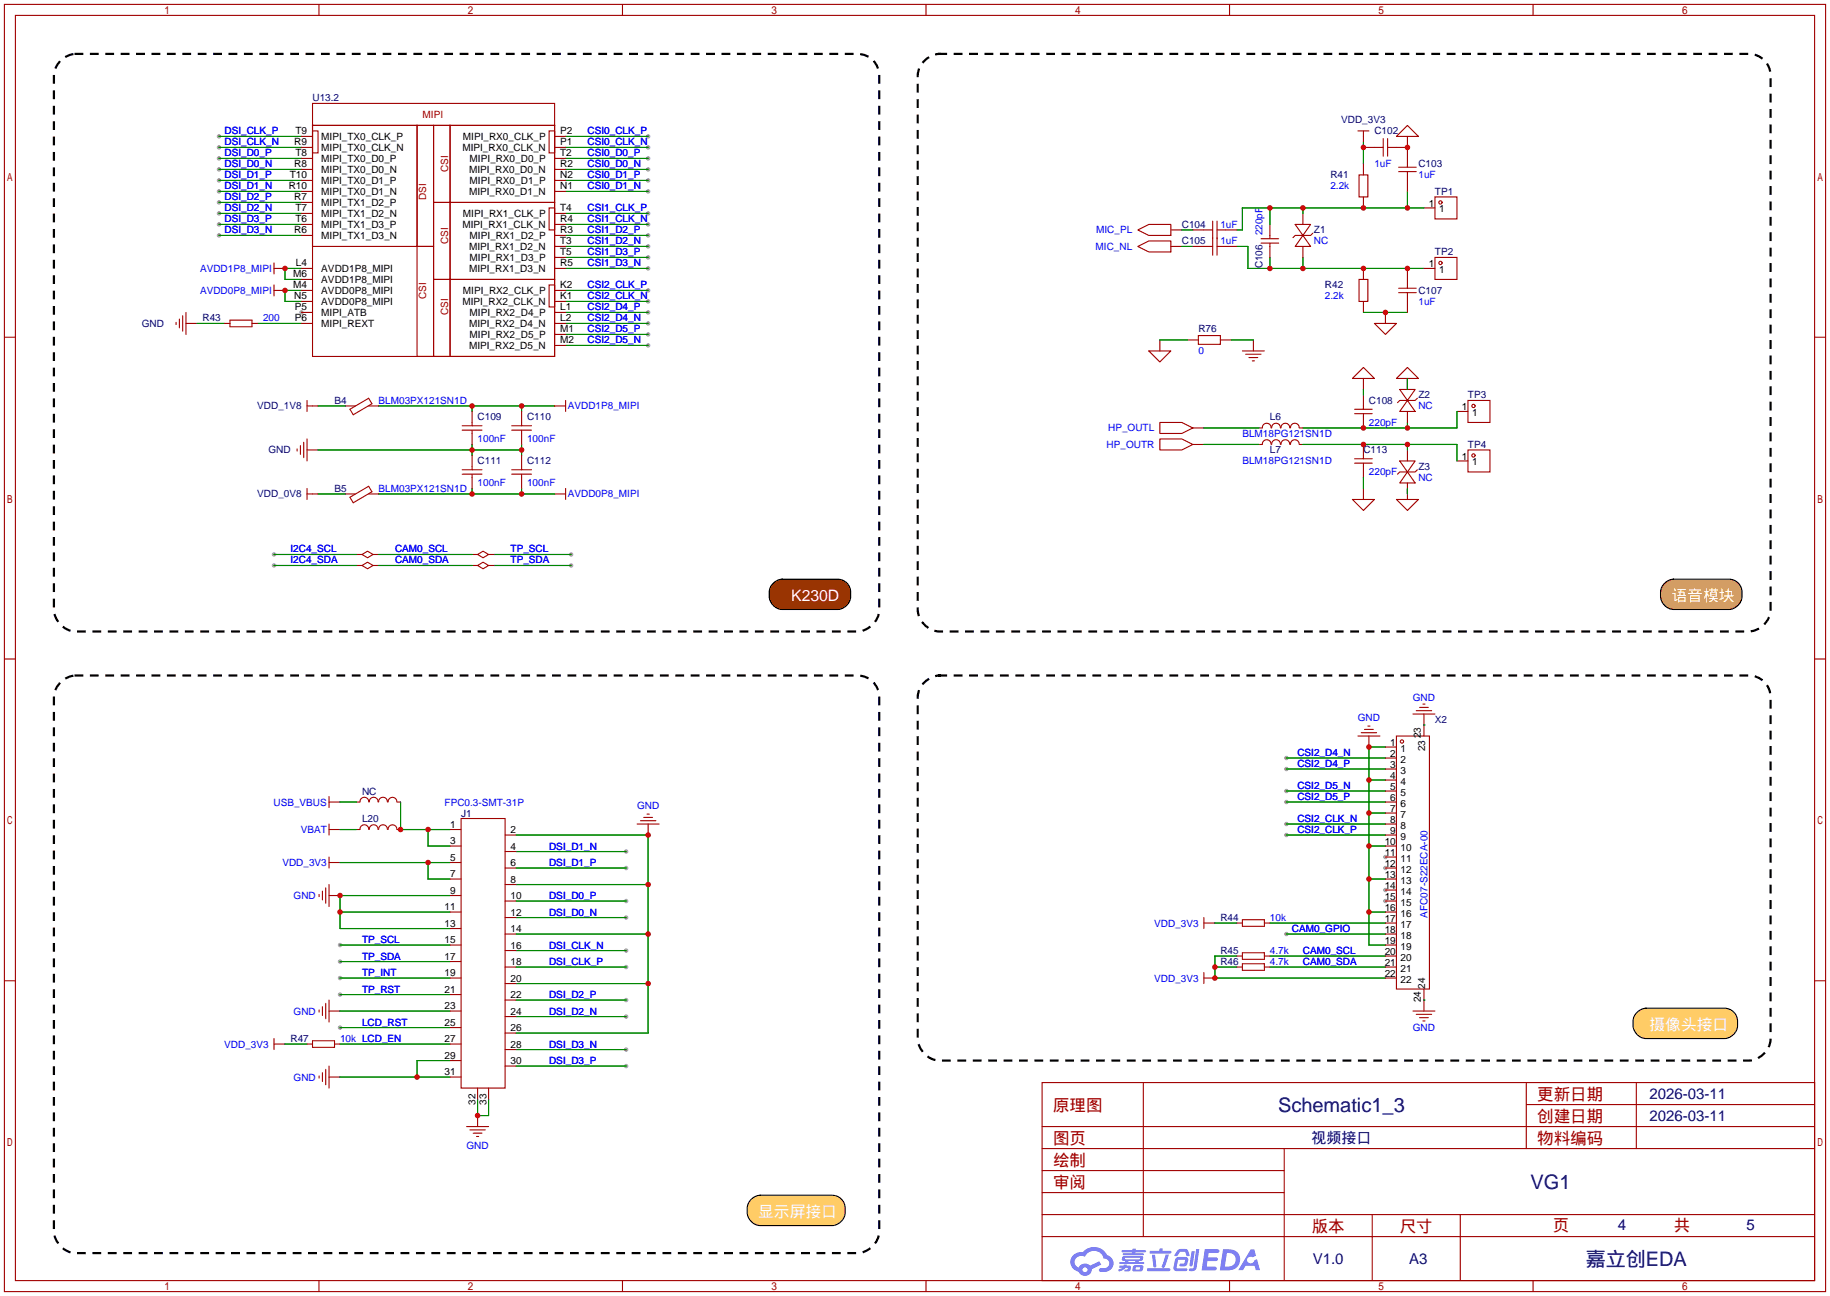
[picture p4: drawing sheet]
<svg xmlns="http://www.w3.org/2000/svg" width="422mm" height="299mm" viewBox="0 0 422 299" stroke-linecap="round" stroke-linejoin="round" font-family="sans-serif">
<defs><g id="words">
<g font-size="4.6" fill="#000080">
<text x="295" y="256.6">Schematic1_3</text>
<text x="353.3" y="274.4">VG1</text>
<text x="366" y="292.2">嘉立创EDA</text>
</g>
<g font-size="3.8" fill="#a00000">
<text x="243.1" y="256.5">原理图</text>
<text x="354.8" y="254">更新日期</text>
<text x="354.8" y="259.1">创建日期</text>
<text x="243.1" y="269.2">绘制</text>
<text x="243.1" y="264.2">图页</text>
<text x="354.8" y="264.2">物料编码</text>
<text x="243.1" y="274.3">审阅</text>
<text x="302.8" y="284.5">版本</text>
<text x="323.1" y="284.5">尺寸</text>
<text x="358.4" y="284.2">页</text>
<text x="386.3" y="284.2">共</text>
</g>
<g font-size="3.6" fill="#fff">
<text x="182.6" y="138.7">K230D</text>
<text x="385.8" y="138.7">语音模块</text>
<text x="380.7" y="237.8">摄像头接口</text>
<text x="175" y="281">显示屏接口</text>
</g>
<g font-size="3.5" fill="#000080">
<text x="380.7" y="253.7">2026-03-11</text>
<text x="302.7" y="263.8">视频接口</text>
<text x="380.7" y="258.8">2026-03-11</text>
<text x="373.4" y="283.9">4</text>
<text x="403.2" y="283.9">5</text>
<text x="303" y="291.8">V1.0</text>
<text x="325.3" y="291.8">A3</text>
</g>
<g font-size="2.3" fill="#000080">
<text x="72.1" y="23.4">U13.2</text>
<text x="309.6" y="28.5">VDD_3V3</text>
<text x="317.2" y="31">C102</text>
<text x="307.1" y="41.2">R41</text>
<text x="327.4" y="38.7">C103</text>
<text x="331.2" y="45">TP1</text>
<text x="272.8" y="52.6">C104</text>
<text x="303.3" y="53.9">Z1</text>
<text x="272.8" y="56.4">C105</text>
<text x="331.2" y="59">TP2</text>
<text x="291.4" y="62" transform="rotate(-90 291.4 62)">C106</text>
<text x="305.8" y="66.6">R42</text>
<text x="327.4" y="67.9">C107</text>
<text x="32.7" y="75.5">GND</text>
<text x="46.7" y="74.2">R43</text>
<text x="276.6" y="76.8">R76</text>
<text x="59.4" y="94.5">VDD_1V8</text>
<text x="77.2" y="93.3">B4</text>
<text x="316" y="93.3">C108</text>
<text x="327.4" y="92">Z2</text>
<text x="338.8" y="92">TP3</text>
<text x="110.2" y="97.1">C109</text>
<text x="121.7" y="97.1">C110</text>
<text x="293.1" y="97.1">L6</text>
<text x="62" y="104.7">GND</text>
<text x="110.2" y="107.2">C111</text>
<text x="121.7" y="107.2">C112</text>
<text x="293.1" y="104.7">L7</text>
<text x="314.7" y="104.7">C113</text>
<text x="338.8" y="103.4">TP4</text>
<text x="77.2" y="113.6">B5</text>
<text x="327.4" y="108.5">Z3</text>
<text x="59.4" y="114.9">VDD_0V8</text>
<text x="331.2" y="166.9">X2</text>
<text x="83.6" y="183.4">NC</text>
<text x="83.6" y="189.8">L20</text>
<text x="106.4" y="188.5">J1</text>
<text x="281.7" y="212.6">R44</text>
<text x="281.7" y="220.3">R45</text>
<text x="281.7" y="222.8">R46</text>
<text x="67.1" y="240.6">R47</text>
</g>
<g font-size="2.3" fill="#a00000">
<text x="97.5" y="27.2">MIPI</text>
<text x="103.4" y="39.8" transform="rotate(-90 103.4 39.8)">CSI</text>
<text x="98.3" y="46.1" transform="rotate(-90 98.3 46.1)">DSI</text>
<text x="103.4" y="56.3" transform="rotate(-90 103.4 56.3)">CSI</text>
<text x="98.3" y="69" transform="rotate(-90 98.3 69)">CSI</text>
<text x="103.4" y="72.8" transform="rotate(-90 103.4 72.8)">CSI</text>
</g>
<g font-size="2.3" fill="#00f">
<text x="51.8" y="31">DSI_CLK_P</text>
<text x="51.8" y="33.6">DSI_CLK_N</text>
<text x="135.6" y="31">CSI0_CLK_P</text>
<text x="135.6" y="33.6">CSI0_CLK_N</text>
<text x="51.8" y="36.1">DSI_D0_P</text>
<text x="51.8" y="38.7">DSI_D0_N</text>
<text x="51.8" y="41.2">DSI_D1_P</text>
<text x="135.6" y="36.1">CSI0_D0_P</text>
<text x="135.6" y="38.7">CSI0_D0_N</text>
<text x="135.6" y="41.2">CSI0_D1_P</text>
<text x="317.2" y="38.7">1uF</text>
<text x="327.4" y="41.2">1uF</text>
<text x="51.8" y="43.7">DSI_D1_N</text>
<text x="51.8" y="46.3">DSI_D2_P</text>
<text x="135.6" y="43.7">CSI0_D1_N</text>
<text x="307.1" y="43.7">2.2k</text>
<text x="51.8" y="48.8">DSI_D2_N</text>
<text x="51.8" y="51.4">DSI_D3_P</text>
<text x="51.8" y="53.9">DSI_D3_N</text>
<text x="135.6" y="48.8">CSI1_CLK_P</text>
<text x="135.6" y="51.4">CSI1_CLK_N</text>
<text x="135.6" y="53.9">CSI1_D2_P</text>
<text x="253" y="53.9">MIC_PL</text>
<text x="281.7" y="52.6">1uF</text>
<text x="135.6" y="56.4">CSI1_D2_N</text>
<text x="135.6" y="59">CSI1_D3_P</text>
<text x="252.9" y="57.7">MIC_NL</text>
<text x="281.7" y="56.4">1uF</text>
<text x="291.4" y="54.4" transform="rotate(-90 291.4 54.4)">220pF</text>
<text x="303.3" y="56.4">NC</text>
<text x="46.2" y="62.8">AVDD1P8_MIPI</text>
<text x="135.6" y="61.5">CSI1_D3_N</text>
<text x="46.2" y="67.9">AVDD0P8_MIPI</text>
<text x="135.6" y="66.6">CSI2_CLK_P</text>
<text x="135.6" y="69.1">CSI2_CLK_N</text>
<text x="135.6" y="71.7">CSI2_D4_P</text>
<text x="305.8" y="69.1">2.2k</text>
<text x="327.4" y="70.4">1uF</text>
<text x="60.7" y="74.2">200</text>
<text x="135.6" y="74.2">CSI2_D4_N</text>
<text x="135.6" y="76.8">CSI2_D5_P</text>
<text x="135.6" y="79.3">CSI2_D5_N</text>
<text x="276.6" y="81.8">0</text>
<text x="87.4" y="93.3">BLM03PX121SN1D</text>
<text x="131.1" y="94.5">AVDD1P8_MIPI</text>
<text x="327.4" y="94.5">NC</text>
<text x="255.8" y="99.6">HP_OUTL</text>
<text x="286.8" y="100.9">BLM18PG121SN1D</text>
<text x="316" y="98.3">220pF</text>
<text x="110.2" y="102.2">100nF</text>
<text x="121.7" y="102.2">100nF</text>
<text x="255.4" y="103.4">HP_OUTR</text>
<text x="286.8" y="107.2">BLM18PG121SN1D</text>
<text x="87.4" y="113.6">BLM03PX121SN1D</text>
<text x="110.2" y="112.3">100nF</text>
<text x="121.7" y="112.3">100nF</text>
<text x="316" y="109.8">220pF</text>
<text x="327.4" y="111">NC</text>
<text x="131.1" y="114.9">AVDD0P8_MIPI</text>
<text x="67.1" y="130.1">I2C4_SDA</text>
<text x="67.1" y="127.6">I2C4_SCL</text>
<text x="91.2" y="130.1">CAM0_SDA</text>
<text x="91.2" y="127.6">CAM0_SCL</text>
<text x="117.9" y="127.6">TP_SCL</text>
<text x="117.9" y="130.1">TP_SDA</text>
<text x="326.1" y="161.8">GND</text>
<text x="313.4" y="166.4">GND</text>
<text x="299.5" y="174.5">CSI2_D4_N</text>
<text x="299.5" y="177.1">CSI2_D4_P</text>
<text x="63.1" y="186">USB_VBUS</text>
<text x="102.6" y="186">FPC0.3-SMT-31P</text>
<text x="299.5" y="182.2">CSI2_D5_N</text>
<text x="299.5" y="184.7">CSI2_D5_P</text>
<text x="147" y="186.7">GND</text>
<text x="299.5" y="189.8">CSI2_CLK_N</text>
<text x="69.4" y="192.3">VBAT</text>
<text x="126.7" y="196.1">DSI_D1_N</text>
<text x="299.5" y="192.3">CSI2_CLK_P</text>
<text x="65.2" y="199.9">VDD_3V3</text>
<text x="126.7" y="199.9">DSI_D1_P</text>
<text x="67.8" y="207.6">GND</text>
<text x="126.7" y="207.6">DSI_D0_P</text>
<text x="126.7" y="211.4">DSI_D0_N</text>
<text x="266.4" y="213.9">VDD_3V3</text>
<text x="293.1" y="212.6">10k</text>
<text x="298.2" y="215.2">CAM0_GPIO</text>
<text x="329.5" y="211.8" transform="rotate(-90 329.5 211.8)">AFC07-S22ECA-00</text>
<text x="83.6" y="221.5">TP_SDA</text>
<text x="83.6" y="217.7">TP_SCL</text>
<text x="126.7" y="219">DSI_CLK_N</text>
<text x="293.1" y="220.3">4.7k</text>
<text x="300.7" y="220.3">CAM0_SCL</text>
<text x="83.6" y="225.3">TP_INT</text>
<text x="126.7" y="222.8">DSI_CLK_P</text>
<text x="266.4" y="226.6">VDD_3V3</text>
<text x="293.1" y="222.8">4.7k</text>
<text x="300.7" y="222.8">CAM0_SDA</text>
<text x="83.6" y="229.2">TP_RST</text>
<text x="126.7" y="230.4">DSI_D2_P</text>
<text x="67.8" y="234.2">GND</text>
<text x="83.6" y="236.8">LCD_RST</text>
<text x="126.7" y="234.2">DSI_D2_N</text>
<text x="326.1" y="238">GND</text>
<text x="51.8" y="241.9">VDD_3V3</text>
<text x="78.5" y="240.6">10k LCD_EN</text>
<text x="126.7" y="245.7">DSI_D3_P</text>
<text x="126.7" y="241.9">DSI_D3_N</text>
<text x="67.8" y="249.5">GND</text>
<text x="107.7" y="265.2">GND</text>
</g>
<g font-size="2.3">
<text x="67.9" y="33.6">R9</text>
<text x="68.2" y="31">T9</text>
<text x="74.2" y="34.8">MIPI_TX0_CLK_N</text>
<text x="74.2" y="32.3">MIPI_TX0_CLK_P</text>
<text x="106.7" y="34.8">MIPI_RX0_CLK_N</text>
<text x="106.9" y="32.3">MIPI_RX0_CLK_P</text>
<text x="129.3" y="33.6">P1</text>
<text x="129.3" y="31">P2</text>
<text x="66.9" y="41.2">T10</text>
<text x="67.9" y="38.7">R8</text>
<text x="68.2" y="36.1">T8</text>
<text x="74.2" y="39.9">MIPI_TX0_D0_N</text>
<text x="74.2" y="37.4">MIPI_TX0_D0_P</text>
<text x="108.3" y="39.9">MIPI_RX0_D0_N</text>
<text x="108.4" y="37.4">MIPI_RX0_D0_P</text>
<text x="129.3" y="41.2">N2</text>
<text x="129.3" y="38.7">R2</text>
<text x="129.3" y="36.1">T2</text>
<text x="66.6" y="43.7">R10</text>
<text x="67.9" y="46.3">R7</text>
<text x="74.2" y="47.5">MIPI_TX1_D2_P</text>
<text x="74.2" y="45">MIPI_TX0_D1_N</text>
<text x="74.2" y="42.5">MIPI_TX0_D1_P</text>
<text x="108.3" y="45">MIPI_RX0_D1_N</text>
<text x="108.4" y="42.5">MIPI_RX0_D1_P</text>
<text x="129.3" y="43.7">N1</text>
<text x="329.8" y="47.8">1</text>
<text x="67.9" y="53.9">R6</text>
<text x="68.2" y="51.4">T6</text>
<text x="68.2" y="48.8">T7</text>
<text x="74.2" y="52.6">MIPI_TX1_D3_P</text>
<text x="74.2" y="50.1">MIPI_TX1_D2_N</text>
<text x="106.7" y="52.6">MIPI_RX1_CLK_N</text>
<text x="106.9" y="50.1">MIPI_RX1_CLK_P</text>
<text x="129.3" y="53.9">R3</text>
<text x="129.3" y="51.4">R4</text>
<text x="129.3" y="48.8">T4</text>
<text x="332.2" y="49">1</text>
<text x="74.2" y="55.2">MIPI_TX1_D3_N</text>
<text x="108.3" y="57.7">MIPI_RX1_D2_N</text>
<text x="108.4" y="55.2">MIPI_RX1_D2_P</text>
<text x="129.3" y="56.4">T3</text>
<text x="129.3" y="59">T5</text>
<text x="67.7" y="64.1">M6</text>
<text x="68.3" y="61.5">L4</text>
<text x="74.2" y="62.8">AVDD1P8_MIPI</text>
<text x="74.2" y="65.3">AVDD1P8_MIPI</text>
<text x="108.3" y="62.8">MIPI_RX1_D3_N</text>
<text x="108.4" y="60.2">MIPI_RX1_D3_P</text>
<text x="129.3" y="61.5">R5</text>
<text x="329.8" y="61.7">1</text>
<text x="332.2" y="63">1</text>
<text x="67.7" y="66.6">M4</text>
<text x="67.9" y="69.1">N5</text>
<text x="68" y="71.7">P5</text>
<text x="74.2" y="67.9">AVDD0P8_MIPI</text>
<text x="74.2" y="70.4">AVDD0P8_MIPI</text>
<text x="106.7" y="70.4">MIPI_RX2_CLK_N</text>
<text x="106.9" y="67.9">MIPI_RX2_CLK_P</text>
<text x="129.3" y="69.1">K1</text>
<text x="129.3" y="66.6">K2</text>
<text x="129.3" y="71.7">L1</text>
<text x="68" y="74.2">P6</text>
<text x="74.2" y="72.9">MIPI_ATB</text>
<text x="74.2" y="75.5">MIPI_REXT</text>
<text x="108.3" y="75.5">MIPI_RX2_D4_N</text>
<text x="108.4" y="72.9">MIPI_RX2_D4_P</text>
<text x="129.3" y="74.2">L2</text>
<text x="129.3" y="76.8">M1</text>
<text x="108.3" y="80.6">MIPI_RX2_D5_N</text>
<text x="108.4" y="78">MIPI_RX2_D5_P</text>
<text x="129.3" y="79.3">M2</text>
<text x="337.4" y="94.8">1</text>
<text x="339.8" y="96">1</text>
<text x="337.4" y="106.2">1</text>
<text x="339.8" y="107.5">1</text>
<text x="320.9" y="172.2">1</text>
<text x="323.3" y="173.5">1</text>
<text x="328" y="170.4" transform="rotate(-90 328 170.4)">23</text>
<text x="329" y="173.5" transform="rotate(-90 329 173.5)">23</text>
<text x="320.9" y="174.8">2</text>
<text x="320.9" y="177.3">3</text>
<text x="320.9" y="179.9">4</text>
<text x="323.3" y="176">2</text>
<text x="323.3" y="178.6">3</text>
<text x="320.9" y="182.4">5</text>
<text x="320.9" y="184.9">6</text>
<text x="323.3" y="181.1">4</text>
<text x="323.3" y="183.7">5</text>
<text x="103.9" y="191.1">1</text>
<text x="320.9" y="187.5">7</text>
<text x="320.9" y="190">8</text>
<text x="323.3" y="186.2">6</text>
<text x="323.3" y="188.7">7</text>
<text x="323.3" y="191.3">8</text>
<text x="103.9" y="194.9">3</text>
<text x="117.9" y="192.3">2</text>
<text x="117.9" y="196.1">4</text>
<text x="319.6" y="195.1">10</text>
<text x="319.6" y="197.6">11</text>
<text x="320.9" y="192.6">9</text>
<text x="323.3" y="193.8">9</text>
<text x="323.3" y="196.4">10</text>
<text x="103.9" y="198.7">5</text>
<text x="103.9" y="202.5">7</text>
<text x="117.9" y="199.9">6</text>
<text x="117.9" y="203.8">8</text>
<text x="319.6" y="200.2">12</text>
<text x="319.6" y="202.7">13</text>
<text x="323.3" y="198.9">11</text>
<text x="323.3" y="201.4">12</text>
<text x="323.3" y="204">13</text>
<text x="103.9" y="206.3">9</text>
<text x="117.9" y="207.6">10</text>
<text x="319.6" y="205.3">14</text>
<text x="319.6" y="207.8">15</text>
<text x="323.3" y="206.5">14</text>
<text x="323.3" y="209.1">15</text>
<text x="102.6" y="210.1">11</text>
<text x="102.6" y="213.9">13</text>
<text x="117.9" y="211.4">12</text>
<text x="117.9" y="215.2">14</text>
<text x="319.6" y="210.3">16</text>
<text x="319.6" y="212.9">17</text>
<text x="319.6" y="215.4">18</text>
<text x="323.3" y="211.6">16</text>
<text x="323.3" y="214.1">17</text>
<text x="102.6" y="217.7">15</text>
<text x="102.6" y="221.5">17</text>
<text x="117.9" y="219">16</text>
<text x="319.6" y="218">19</text>
<text x="319.6" y="220.5">20</text>
<text x="323.3" y="216.7">18</text>
<text x="323.3" y="219.2">19</text>
<text x="323.3" y="221.8">20</text>
<text x="102.6" y="225.3">19</text>
<text x="117.9" y="222.8">18</text>
<text x="117.9" y="226.6">20</text>
<text x="319.6" y="223">21</text>
<text x="319.6" y="225.6">22</text>
<text x="323.3" y="224.3">21</text>
<text x="323.3" y="226.8">22</text>
<text x="102.6" y="229.2">21</text>
<text x="102.6" y="233">23</text>
<text x="117.9" y="230.4">22</text>
<text x="328" y="231.4" transform="rotate(-90 328 231.4)">24</text>
<text x="329" y="228.3" transform="rotate(-90 329 228.3)">24</text>
<text x="102.6" y="236.8">25</text>
<text x="117.9" y="234.2">24</text>
<text x="117.9" y="238">26</text>
<text x="102.6" y="240.6">27</text>
<text x="102.6" y="244.4">29</text>
<text x="117.9" y="241.9">28</text>
<text x="117.9" y="245.7">30</text>
<text x="102.6" y="248.2">31</text>
<text x="109.8" y="255" transform="rotate(-90 109.8 255)">32</text>
<text x="112.3" y="255" transform="rotate(-90 112.3 255)">33</text>
</g>
</g></defs>
<g fill="#999">
<circle cx="319.8" cy="197.9" r=".51"/>
<circle cx="319.8" cy="200.4" r=".51"/>
<circle cx="319.8" cy="205.5" r=".51"/>
<circle cx="319.8" cy="208" r=".51"/>
<circle cx="69.6" cy="72.1" r=".51"/>
<circle cx="144.5" cy="211.8" r=".51"/>
<circle cx="144.5" cy="208" r=".51"/>
<circle cx="144.5" cy="200.4" r=".51"/>
<circle cx="144.5" cy="196.6" r=".51"/>
<circle cx="78.5" cy="237.2" r=".51"/>
<circle cx="78.5" cy="229.6" r=".51"/>
<circle cx="78.5" cy="225.8" r=".51"/>
<circle cx="78.5" cy="222" r=".51"/>
<circle cx="78.5" cy="218.2" r=".51"/>
<circle cx="144.5" cy="223.3" r=".51"/>
<circle cx="144.5" cy="219.5" r=".51"/>
<circle cx="144.5" cy="246.1" r=".51"/>
<circle cx="144.5" cy="242.3" r=".51"/>
<circle cx="144.5" cy="234.7" r=".51"/>
<circle cx="144.5" cy="230.9" r=".51"/>
<circle cx="131.8" cy="128" r=".51"/>
<circle cx="131.8" cy="130.6" r=".51"/>
<circle cx="296.9" cy="175" r=".51"/>
<circle cx="296.9" cy="177.5" r=".51"/>
<circle cx="296.9" cy="182.6" r=".51"/>
<circle cx="296.9" cy="185.2" r=".51"/>
<circle cx="296.9" cy="190.2" r=".51"/>
<circle cx="296.9" cy="192.8" r=".51"/>
<circle cx="296.9" cy="215.6" r=".51"/>
<circle cx="149.6" cy="31.5" r=".51"/>
<circle cx="149.6" cy="34" r=".51"/>
<circle cx="149.6" cy="36.6" r=".51"/>
<circle cx="149.6" cy="39.1" r=".51"/>
<circle cx="149.6" cy="41.7" r=".51"/>
<circle cx="149.6" cy="44.2" r=".51"/>
<circle cx="50.5" cy="31.5" r=".51"/>
<circle cx="50.5" cy="34" r=".51"/>
<circle cx="50.5" cy="36.6" r=".51"/>
<circle cx="50.5" cy="39.1" r=".51"/>
<circle cx="50.5" cy="41.7" r=".51"/>
<circle cx="50.5" cy="44.2" r=".51"/>
<circle cx="50.5" cy="46.7" r=".51"/>
<circle cx="50.5" cy="49.3" r=".51"/>
<circle cx="50.5" cy="51.8" r=".51"/>
<circle cx="50.5" cy="54.4" r=".51"/>
<circle cx="149.6" cy="49.3" r=".51"/>
<circle cx="149.6" cy="51.8" r=".51"/>
<circle cx="149.6" cy="54.4" r=".51"/>
<circle cx="149.6" cy="56.9" r=".51"/>
<circle cx="149.6" cy="59.4" r=".51"/>
<circle cx="149.6" cy="62" r=".51"/>
<circle cx="149.6" cy="67.1" r=".51"/>
<circle cx="149.6" cy="69.6" r=".51"/>
<circle cx="149.6" cy="72.1" r=".51"/>
<circle cx="149.6" cy="74.7" r=".51"/>
<circle cx="149.6" cy="77.2" r=".51"/>
<circle cx="149.6" cy="79.8" r=".51"/>
<circle cx="63.2" cy="130.6" r=".51"/>
<circle cx="63.2" cy="128" r=".51"/>
</g>
<g fill="none" stroke="#a10000" stroke-width=".25">
<path d="M1 1h420.4v297.2h-420.4zM3.6 3.6h415.2v292.1h-415.2zM73.6 1v2.6M143.7 1v2.6M213.7 1v2.6M283.8 1v2.6M353.9 1v2.6M1 77.9h2.6M418.8 77.9h2.6M1 152.1h2.6M418.8 152.1h2.6M1 226.4h2.6"/>
<path d="M418.8 226.4h2.6M240.5 249.9h178.3v45.8h-178.3zM263.9 249.9v35.6M352.3 249.9v15.3M352.3 255h66.5M377.7 249.9v15.3M240.5 270.3h55.9M240.5 265.2h178.3M240.5 275.3h55.9M240.5 260.1h178.3M296.4 265.2v30.5M73.6 295.7v2.5"/>
<path d="M143.7 295.7v2.5M213.7 295.7v2.5M240.5 285.5h178.3M240.5 280.4h178.3M283.8 295.7v2.5M316.7 280.4v15.3M337.1 280.4v15.3M353.9 295.7v2.5"/>
</g>
<g fill="#5487ff">
<path d="M278.1 288.4h2.7a.48 .48 0 0 1 .7 .4 .48 .48 0 0 1-.7 .5h-1.8l-.2 1h1.9a.43 .43 0 0 1 .4 .5 .43 .43 0 0 1-.5 .4h-1.9l-.2 1.2h1.7a.45 .45 0 0 1 .6 .2 .45 .45 0 0 1-.2 .6l-3.2 .1z"/>
<path d="M288.7 288.5h.8l.4 1.4-.7 .4a.84 .84 0 0 0-1.2 .2 .84 .84 0 0 0 .3 1.2 .84 .84 0 0 0 1.1-.4l.1-.3 .6-.3 .7 2.5h-.9l-.3-1h-2.1l-.6 1h-1.1z"/>
<path d="M275.1 288.9h.7l-.5 3.2a.36 .36 0 0 1-.4 .3 .36 .36 0 0 1-.3-.4z"/>
<path d="M276.1 288.4h.7l-.6 4.3a1.13 1.13 0 0 1-1.8 .6l.2-.4 .7-.1 .2-.2z"/>
<path d="M271.8 288.7l.6-.3 1-.1a.77 .77 0 0 1 .9 .6l.3 .9-.2 .2h-.5l-.3-.9-.2-.1h-1l-.7 1h-.6z"/>
<path d="M271.4 290.5l.5-.3h1.7a.81 .81 0 0 1 .7 .5 .81 .81 0 0 1-.2 .9 .81 .81 0 0 1-.9 .8h-.7a.32 .32 0 0 1-.3-.4 .32 .32 0 0 1 .4-.3h.7l.3-.9-1.7 .1-.3 1.9h2.2a.32 .32 0 0 1 .3 .4 .32 .32 0 0 1-.4 .3h-2.3l-.4-.4-.1-.5z"/>
<path d="M264.8 292.8h5a.33 .33 0 0 1 .4 .4 .33 .33 0 0 1-.4 .3h-4.9l-.1-.2z"/>
<path d="M269.1 289.6h.7l-.6 2.1a.98 .98 0 0 1-.8 1l-.3-.3z"/>
<path d="M265.9 289.7h.7l.3 2.6a.34 .34 0 0 1-.3 .3 .34 .34 0 0 1-.4-.2z"/>
<path d="M265.4 288.8h2.2l.2-.6h.6l-.1 .6h1.8a.32 .32 0 0 1 .3 .3 .32 .32 0 0 1-.4 .3h-4.5l-.1-.1z"/>
<path d="M258.4 292.2h.9l.1-.2h.7l-.1 .2h.9l.1 .2-.1 .9-1.3 .2v-.4h.6l.1-.4a.68 .68 0 0 0-.9 .4l-1.1 .5-.2-.5 1-.4h-.8z"/>
<path d="M259 288.6h2.4l.1-.3h.7l-.1 .3h2.2l.3 .3-.3 .2h-2.2l-.1 .3h1.8l.2 .2-.2 .2h-4.5l-.1-.4h2l.1-.3h-2.3l-.1-.1z"/>
<path d="M282.3 288.4l-.7 4.9h1.6a2.5 2.5 0 0 0 3.1-2.5 2.5 2.5 0 0 0-3.1-2.4zM283.2 289.3a1.65 1.65 0 0 1 2 1.7 1.65 1.65 0 0 1-2.2 1.4h-.3z"/>
<path d="M259.1 290.2l-.1 .7 .6 .2 .1 .3h-1.3l.1 .4h5.4l.2-.2-.2-.2h-1.2l.2-.3a.7 .7 0 0 0 .8-.2 .7 .7 0 0 0 0-.9h-4.1zM259.7 290.4l3.5 .1-.2 .3h-3.2zM260.4 291.1h1.7l-.2 .3h-1.4z"/>
<path d="M261.6 292.3a1.05 1.05 0 0 0-.1 1.2 2.91 2.91 0 0 0 2.2-.2 .98 .98 0 0 0 0-1.1l-1.6-.1zM262.2 292.6h.8l.1 .3-.2 .2h-.8z"/>
<path d="M247.8 289.7a2.23 2.23 0 0 0-.6 2.3 2.23 2.23 0 0 0 1.8 1.6 1.58 1.58 0 0 0 1.7 1 1.58 1.58 0 0 0 1.3-1.6l2.2-1-.5-.8-2.1 1a1.65 1.65 0 0 0-2.6 .5 1.47 1.47 0 0 1-.8-2.1 1.47 1.47 0 0 1 2.2-.4 2.3 2.3 0 0 1 2.3-1.4 2.3 2.3 0 0 1 2.1 1.8 1.12 1.12 0 0 1 1.3 1 1.12 1.12 0 0 1-1.2 1.2h-.7a.45 .45 0 0 0-.5 .3 .45 .45 0 0 0 .4 .6 2.21 2.21 0 0 0 2.2-.6 2.21 2.21 0 0 0 .5-2.3 2.13 2.13 0 0 0-1.3-1 3.3 3.3 0 0 0-5.5-.7l-1.2 .1zM249.9 293.2a.57 .57 0 0 1 1.1 0 .57 .57 0 0 1-1.1 0z"/>
</g>
<g fill="none" stroke="#a10000" stroke-width=".25">
<path d="M69.6 34h2.5M69.6 39.1h2.5M69.6 36.6h2.5M69.6 31.5h2.5M72.1 29h55.9v53.3h-55.9zM72.1 23.9h55.9v5.1h-55.9zM72.1 29h24.2v27.9h-24.2zM72.1 30.2h1.3v5.1h-1.3zM96.3 29h3.8v27.9h-3.8zM100.1 29h3.8v17.7h-3.8zM103.9 29h24.1v17.7h-24.1zM126.7 30.2h1.3v5.1h-1.3z"/>
<path d="M128 34h2.6M128 39.1h2.6M128 36.6h2.6M128 31.5h2.6M313.4 30.2h2.6M314.7 30.2v2.6M314.7 37.8v2.6M314.7 34h4.6M319.3 32v4.1M320.3 34h4.6M320.3 32v4.1M322.3 31.5l2.6-2.5 2.5 2.5z"/>
<path d="M322.8 39.6h4.1M322.8 38.6h4.1M324.9 31.5v7.1M324.9 39.6v4.6M69.6 54.4h2.5M69.6 46.7h2.5M69.6 44.2h2.5M69.6 51.8h2.5M69.6 49.3h2.5M69.6 41.7h2.5M96.3 56.9h3.8v25.4h-3.8zM100.1 46.7h3.8v17.8h-3.8z"/>
<path d="M103.9 46.7h24.1v17.8h-24.1zM126.7 48h1.3v5.1h-1.3zM128 56.9h2.6M128 54.4h2.6M128 44.2h2.6M128 51.8h2.6M128 49.3h2.6M128 41.7h2.6M128 59.4h2.6M262.6 53.1l2.6-1.3h5.1v2.6h-5.1zM262.6 56.9l2.6-1.3h5.1v2.6h-5.1zM270.3 53.1h2.5"/>
<path d="M270.3 56.9h2.5M275.3 53.1h4.6M275.3 56.9h4.6M279.9 51.1v7.8M280.9 53.1h4.6M280.9 56.9h4.6M280.9 51.1v7.8M291.1 56.1h4M291.1 55.1h4M293.1 51.8v3.3M293.1 56.1v3.3M299 51.8h3.5l-1.8 2.6z"/>
<path d="M300.7 54.4l1.8 2.5h-3.5zM300.7 49.3v2.5M300.7 56.9v2.5M303 53.8l-.5 .6h-3.5l-.6 .5M313.7 40.4h2v5.1h-2zM314.7 45.5v2.5M328.7 48h2.5M331.2 45.5h5.1v5h-5.1zM331.2 59.4h5.1v5.1h-5.1zM40.6 74.4v.5M41.4 73.7v2M42.2 72.9v3.6"/>
<path d="M42.9 74.7h2.6M42.9 72.1v5.1M63.2 62h2.6M63.2 60.7v2.5M63.2 65.8v2.5M63.2 67.1h2.6M65.8 62h.1M65.8 67.1h.1M69.6 62h2.5M69.6 67.1h2.5M69.6 74.7h2.5M69.6 72.1h2.5"/>
<path d="M69.6 64.5h2.5M69.6 69.6h2.5M100.1 64.5h3.8v17.8h-3.8zM103.9 64.5h24.1v17.8h-24.1zM126.7 65.8h1.3v5.1h-1.3zM128 62h2.6M128 67.1h2.6M128 74.7h2.6M128 72.1h2.6M128 69.6h2.6M128 77.2h2.6M128 79.8h2.6"/>
<path d="M313.7 64.5h2v5.1h-2zM314.7 62v2.5M314.7 69.6v2.5M317.2 74.7h5.1l-2.5 2.5zM319.8 72.1v2.6M322.8 67.6h4.1M322.8 66.5h4.1M324.9 62v4.5M324.9 67.6v4.5M328.7 62h2.5M70.9 93.7h2.5M70.9 92.5v2.5"/>
<path d="M128 93.7h2.6M128 93.7h.1M130.6 92.5v2.5M267.7 97.5h5.1l2.5 1.3-2.5 1.3h-5.1zM275.3 98.8h2.6M293.4 98.8a1.01 1.01 0 0 0-1-1.1 1.01 1.01 0 0 0-1 1.1h-.8M293.5 98.8a1.01 1.01 0 0 1 1-1.1 1.01 1.01 0 0 1 1 1.1M295.7 98.8a1.01 1.01 0 0 1 1-1.1 1.01 1.01 0 0 1 1 1.1M297.9 98.8a1.01 1.01 0 0 1 1-1.1 1.01 1.01 0 0 1 1 1.1M300 98.8h.7M312.7 95.5h4M312.7 94.5h4"/>
<path d="M314.7 84.8l2.5 2.6h-5zM314.7 87.4v2.5M314.7 91.2v3.3M314.7 95.5v3.3M323.1 89.9h3.5l-1.7 2.6zM324.9 92.5l1.7 2.5h-3.5zM324.9 84.8l2.5 2.6h-5.1zM324.9 87.4v2.5M324.9 95v2.5M327.2 91.9l-.6 .6h-3.5l-.5 .5M336.3 95h2.5M338.8 92.5h5.1v5h-5.1z"/>
<path d="M68.6 103.6v.5M69.3 102.9v2M70.1 102.1v3.6M70.9 101.3v5.1M70.9 112.8v2.5M70.9 103.9h2.5M70.9 114h2.5M128 114h.1M128 114h2.6M130.6 112.8v2.5M267.7 101.3h5.1l2.5 1.3-2.5 1.3h-5.1zM275.3 102.6h2.6"/>
<path d="M293.4 102.6a1.01 1.01 0 0 0-1-1.1 1.01 1.01 0 0 0-1 1.1h-.8M293.5 102.6a1.01 1.01 0 0 1 1-1.1 1.01 1.01 0 0 1 1 1.1M295.7 102.6a1.01 1.01 0 0 1 1-1.1 1.01 1.01 0 0 1 1 1.1M297.9 102.6a1.01 1.01 0 0 1 1-1.1 1.01 1.01 0 0 1 1 1.1M300 102.6h.7M312.2 115.3h5l-2.5 2.6zM312.7 106.9h4M312.7 105.9h4M314.7 102.6v3.3M314.7 106.9v3.3M314.7 112.8v2.5M322.3 115.3h5.1l-2.5 2.6z"/>
<path d="M323.1 106.4h3.5l-1.7 2.6zM324.9 109l1.7 2.5h-3.5zM324.9 103.9v2.5M324.9 111.5v3.8M327.2 108.5l-.6 .5h-3.5l-.5 .5M336.3 106.4h2.5M338.8 103.9h5.1v5.1h-5.1zM82.3 128h1.3M82.3 130.6h1.3M83.6 128l1.2-.7 1.3 .7-1.3 .8zM83.6 130.6l1.2-.8 1.3 .8-1.3 .7zM86.1 128h1.3"/>
<path d="M86.1 130.6h1.3M109 128h1.2M109 130.6h1.2M110.2 128l1.3-.7 1.3 .7-1.3 .8zM110.2 130.6l1.3-.8 1.3 .8-1.3 .7zM112.8 128h1.2M112.8 130.6h1.2M313.4 169.9h5.1M314.2 169.2h3.6M315 168.4h2M315.7 167.6h.5M316 169.9v2.6"/>
<path d="M316 172.5h.1M319.8 172.5h2.5M319.8 175h2.5M319.8 177.5h2.5M322.3 169.9h7.6v58.4h-7.6zM328.7 167.4v2.5M75.9 183.9v2.5M75.9 197.9v2.5M75.9 185.2h2.6M75.9 199.1h2.6M78.5 185.2h.1M78.5 199.1h.1"/>
<path d="M147.1 190.2h5M147.8 189.5h3.6M148.6 188.7h2M149.4 188h.5M149.6 190.2v2.6M149.6 192.8h.1M319.8 185.2h2.5M319.8 190.2h2.5M319.8 192.8h2.5M319.8 180.1h2.5M319.8 182.6h2.5M319.8 187.7h2.5"/>
<path d="M319.8 195.3h2.5M319.8 197.9h2.5M73.7 206.5v.5M74.4 205.7v2.1M75.2 205v3.5M75.9 204.2v5.1M75.9 206.8h2.6M78.5 206.8h.1M277.9 211.8v2.6M277.9 213.1h2.5M280.4 213.1h.1M319.8 213.1h2.5"/>
<path d="M319.8 200.4h2.5M319.8 202.9h2.5M319.8 205.5h2.5M319.8 208h2.5M319.8 210.6h2.5M319.8 215.6h2.5M319.8 218.2h2.5M63.2 239.8v2.5M73.7 233.2v.5M74.4 232.4v2M75.2 231.6v3.6M75.9 230.9v5.1"/>
<path d="M75.9 233.4h2.6M78.5 233.4h.1M277.9 225.8h2.5M277.9 224.5v2.6M280.4 225.8h.1M319.8 225.8h2.5M319.8 220.7h2.5M319.8 223.3h2.5M326.1 233.4h5.1M326.9 234.2h3.6M327.7 234.9h2M328.4 235.7h.5"/>
<path d="M328.7 230.9h.1M328.7 228.3v5.1M63.2 241h2.6M65.8 241h.1M73.7 248.4v.5M74.4 247.6v2.1M75.2 246.9v3.5M75.9 248.7h2.6M75.9 246.1v5.1M78.5 248.7h.1M110.2 257.6h.1M110.2 257.6v2.5"/>
<path d="M107.7 260.1h5.1M108.5 260.9h3.5M109.2 261.6h2.1M110 262.4h.5"/>
<circle cx="332.5" cy="46.7" r=".38"/>
<circle cx="332.5" cy="60.7" r=".38"/>
<circle cx="340.1" cy="93.7" r=".38"/>
<circle cx="340.1" cy="105.2" r=".38"/>
<circle cx="323.6" cy="171.2" r=".38"/>
</g>
<g fill="none" stroke="#008700" stroke-width=".25">
<path d="M50.5 31.5h19.1M50.5 34h19.1M50.5 36.6h19.1M50.5 39.1h19.1M130.6 31.5h19M130.6 34h19M130.6 36.6h19M130.6 39.1h19M314.7 32.8v5M324.9 34h.1M50.5 41.7h19.1M50.5 44.2h19.1"/>
<path d="M50.5 46.7h19.1M50.5 49.3h19.1M50.5 51.8h19.1M50.5 54.4h19.1M130.6 41.7h19M130.6 44.2h19M130.6 49.3h19M130.6 51.8h19M130.6 54.4h19M130.6 56.9h19M130.6 59.4h19M272.8 56.9h2.5"/>
<path d="M272.8 53.1h2.5M285.5 56.9h2.5v5.1h40.7M293.1 48v3.8M293.1 59.4v2.6M300.7 48v1.3M300.7 59.4v2.6M324.9 44.2v3.8M328.7 48h-41.9v5.1h-1.3M45.5 74.7h6.3M59.4 74.7h10.2M69.6 62h-3.8v2.5h3.8M69.6 67.1h-3.8v2.5h3.8"/>
<path d="M130.6 62h19M130.6 67.1h19M130.6 69.6h19M130.6 74.7h19M130.6 72.1h19M130.6 77.2h19M130.6 79.8h19M314.7 72.1h10.2M73.4 93.7h6.4M87.4 93.7h40.6M109 93.7v1.3M120.4 93.7v1.3"/>
<path d="M277.9 98.8h12.7M314.7 89.9v1.3M324.9 87.4v2.5M324.9 97.5v1.3M336.3 95v3.8h-35.6M73.4 114h6.4M73.4 103.9h47M87.4 114h40.6M109 102.6v2.6M109 112.8v1.2M120.4 102.6v2.6M120.4 112.8v1.2"/>
<path d="M277.9 102.6h12.7M300.7 102.6h35.6v3.8M314.7 110.2v2.6M324.9 102.6v1.3M324.9 112.8v1.2M63.2 128h19.1M63.2 130.6h19.1M87.4 128h21.6M87.4 130.6h21.6M114 128h17.8M114 130.6h17.8M296.9 175h22.9"/>
<path d="M296.9 177.5h22.9M319.8 172.5h-3.8v45.7h3.8M78.5 199.1h25.4M92.5 185.2v6.3h11.4M98.8 191.5v3.8h5.1M98.8 199.1v3.8h5.1M119.1 196.6h25.4M119.1 192.8h30.5v45.7h-30.5M296.9 192.8h22.9M296.9 182.6h22.9M296.9 185.2h22.9M296.9 190.2h22.9"/>
<path d="M316 195.3h3.8M316 180.1h3.8M316 187.7h3.8M78.5 218.2h25.4M78.5 210.6h25.4M103.9 206.8h-25.4v7.6h25.4M119.1 211.8h25.4M119.1 208h25.4M119.1 200.4h25.4M119.1 219.5h25.4M119.1 215.6h30.5M119.1 204.2h30.5"/>
<path d="M280.4 213.1h5.1M293.1 213.1h26.7M296.9 215.6h22.9M316 202.9h3.8M316 210.6h3.8M78.5 237.2h25.4M78.5 229.6h25.4M78.5 225.8h25.4M78.5 222h25.4M78.5 233.4h25.4M119.1 223.3h25.4M119.1 234.7h25.4"/>
<path d="M119.1 230.9h25.4M119.1 227.1h30.5M280.4 223.3h5.1M285.5 220.7h-5.1v5.1h39.4M293.1 223.3h26.7M293.1 220.7h26.7M65.8 241h5.1M78.5 248.7h25.4M78.5 241h25.4M103.9 244.9h-7.6v3.8M110.2 253.7v3.9h2.6v-3.9M119.1 246.1h25.4"/>
<path d="M119.1 242.3h25.4"/>
</g>
<path d="M17.4 12.4h180.5a5 5 0 0 1 5 5v123.4a5.4 5.4 0 0 1-5 5h-180.5a5.4 5.4 0 0 1-5-5v-123.4a5.4 5.4 0 0 1 5-5M216.8 12.4h186.9a5 5 0 0 1 5 5v123.4a5.4 5.4 0 0 1-5 5h-186.9a5.4 5.4 0 0 1-5-5v-123.4a5.4 5.4 0 0 1 5-5M17.4 156h180.5a5 5 0 0 1 5 5v123.3a5.4 5.4 0 0 1-5 5h-180.5a5.4 5.4 0 0 1-5-5v-123.3a5.4 5.4 0 0 1 5-5M216.8 156h186.9a5 5 0 0 1 5 5v78.9a5.4 5.4 0 0 1-5 5h-186.9a5.4 5.4 0 0 1-5-5v-78.9a5.4 5.4 0 0 1 5-5" fill="none" stroke="#000" stroke-width=".51" stroke-dasharray="1.5 2"/>
<path d="M178.3 134.8a3.2 3.2 0 0 1 2.2-1.1h12.9a3.2 3.2 0 0 1 3 4 3.2 3.2 0 0 1-3 3h-12.9a3.5 3.5 0 0 1-2.2-5.9z" fill="#930" stroke="#000" stroke-width=".25"/>
<g fill="#fc6" stroke="#000" stroke-width=".25">
<path d="M173.2 277.1a3.2 3.2 0 0 1 2.3-1.1h16.6a3.2 3.2 0 0 1 3 4 3.2 3.2 0 0 1-3 3h-16.6a3.5 3.5 0 0 1-2.3-5.9z"/>
<path d="M377.7 233.9a3.2 3.2 0 0 1 2.2-1.1h18.2a3.2 3.2 0 0 1 3 4 3.2 3.2 0 0 1-3 3h-18.2a3.5 3.5 0 0 1-2.2-5.9z"/>
</g>
<path d="M384 134.8a3.2 3.2 0 0 1 2.3-1.1h12.8a3.2 3.2 0 0 1 3 4 3.2 3.2 0 0 1-3 3h-12.8a3.5 3.5 0 0 1-2.3-5.9z" fill="#c93" stroke="#000" stroke-width=".25"/>
<g fill="none" stroke="#a10000" stroke-width=".25">
<path d="M51.8 74.7h1.3M53.1 73.9h5.1v1.5h-5.1zM58.2 74.7h1.2M267.7 78.5v2.5M274.1 78.5h2.5M276.6 77.5h5.1v2h-5.1zM281.7 78.5h2.5M289.3 78.5v2.5M79.8 93.7h2.2M80.8 94.5l4.3-2.6 .8 1.3-4.4 2.6zM85.1 93.7h2.3M106.7 99.3h4.6"/>
<path d="M106.7 98.3h4.6M109 95v3.3M109 99.3v3.3M118.1 99.3h4.6M118.1 98.3h4.6M120.4 95v3.3M120.4 99.3v3.3M265.2 81h5.1l-2.6 2.6zM286.8 81h5M287.5 81.8h3.6M288.3 82.6h2M289.1 83.3h.5"/>
<path d="M79.8 114h2.2M80.8 114.8l4.3-2.5 .8 1.2-4.4 2.6zM85.1 114h2.3M106.7 109.5h4.6M106.7 108.5h4.6M109 105.2v3.3M109 109.5v3.3M118.1 109.5h4.6M118.1 108.5h4.6M120.4 105.2v3.3M120.4 109.5v3.3M326.1 164.8h5.1"/>
<path d="M326.9 164.1h3.6M327.7 163.3h2M328.4 162.6h.5M328.7 164.8v2.6M328.7 167.4h.1M75.9 191.5h2.6M75.9 190.2v2.6M78.5 191.5h.1M82.3 191.5h.8M82.3 185.2h.8M83.1 191.5a1.01 1.01 0 0 1 1-1.1 1.01 1.01 0 0 1 1 1.1M83.1 185.2a1.01 1.01 0 0 1 1-1.1 1.01 1.01 0 0 1 1 1.1"/>
<path d="M85.2 191.5a1.01 1.01 0 0 1 1.1-1.1 1.01 1.01 0 0 1 1 1.1M85.2 185.2a1.01 1.01 0 0 1 1.1-1.1 1.01 1.01 0 0 1 1 1.1M87.4 191.5a1.01 1.01 0 0 1 1-1.1 1.01 1.01 0 0 1 1 1.1M87.4 185.2a1.01 1.01 0 0 1 1-1.1 1.01 1.01 0 0 1 1 1.1M89.6 191.5a1.01 1.01 0 0 1 1-1.1 1.01 1.01 0 0 1 1 1.1M89.6 185.2a1.01 1.01 0 0 1 1-1.1 1.01 1.01 0 0 1 1 1.1M91.7 191.5h.8M91.7 185.2h.8M103.9 191.5h2.5M103.9 195.3h2.5M103.9 199.1h2.5M106.4 189h10.2v62.2h-10.2z"/>
<path d="M116.6 192.8h2.5M116.6 196.6h2.5M103.9 202.9h2.5M103.9 206.8h2.5M103.9 210.6h2.5M103.9 214.4h2.5M103.9 218.2h2.5M116.6 200.4h2.5M116.6 204.2h2.5M116.6 208h2.5M116.6 211.8h2.5M116.6 215.6h2.5"/>
<path d="M116.6 219.5h2.5M285.5 213.1h1.3M286.8 212.3h5v1.6h-5zM286.8 220h5v1.5h-5zM291.8 213.1h1.3M103.9 222h2.5M103.9 225.8h2.5M103.9 229.6h2.5M103.9 233.4h2.5M103.9 237.2h2.5M116.6 223.3h2.5M116.6 227.1h2.5"/>
<path d="M116.6 230.9h2.5M116.6 234.7h2.5M116.6 238.5h2.5M285.5 220.7h1.3M285.5 223.3h1.3M286.8 222.5h5v1.5h-5zM291.8 220.7h1.3M291.8 223.3h1.3M70.9 241h1.2M72.1 240.3h5.1v1.5h-5.1zM77.2 241h1.3M103.9 241h2.5"/>
<path d="M103.9 244.9h2.5M103.9 248.7h2.5M110.2 251.2v2.5M112.8 251.2v2.5M116.6 242.3h2.5M116.6 246.1h2.5"/>
</g>
<path d="M267.7 78.5h6.4M284.2 78.5h5.1M328.7 167.4h.1M78.5 185.2h3.8M78.5 191.5h3.8M328.7 230.9h.1" fill="none" stroke="#008700" stroke-width=".25"/>
<g fill="#c00">
<circle cx="96.3" cy="248.7" r=".63"/>
<circle cx="98.8" cy="191.5" r=".63"/>
<circle cx="92.5" cy="191.5" r=".63"/>
<circle cx="149.6" cy="192.8" r=".63"/>
<circle cx="149.6" cy="227.1" r=".63"/>
<circle cx="149.6" cy="215.6" r=".63"/>
<circle cx="149.6" cy="204.2" r=".63"/>
<circle cx="98.8" cy="199.1" r=".63"/>
<circle cx="110.2" cy="257.6" r=".63"/>
<circle cx="316" cy="202.9" r=".63"/>
<circle cx="316" cy="210.6" r=".63"/>
<circle cx="316" cy="172.5" r=".63"/>
<circle cx="316" cy="180.1" r=".63"/>
<circle cx="316" cy="187.7" r=".63"/>
<circle cx="316" cy="195.3" r=".63"/>
<circle cx="280.4" cy="225.8" r=".63"/>
<circle cx="280.4" cy="223.3" r=".63"/>
<circle cx="65.8" cy="62" r=".63"/>
<circle cx="65.8" cy="67.1" r=".63"/>
<circle cx="109" cy="93.7" r=".63"/>
<circle cx="120.4" cy="93.7" r=".63"/>
<circle cx="109" cy="103.9" r=".63"/>
<circle cx="120.4" cy="103.9" r=".63"/>
<circle cx="120.4" cy="114" r=".63"/>
<circle cx="109" cy="114" r=".63"/>
<circle cx="78.5" cy="206.8" r=".63"/>
<circle cx="78.5" cy="210.6" r=".63"/>
<circle cx="324.9" cy="34" r=".63"/>
<circle cx="319.8" cy="72.1" r=".63"/>
<circle cx="300.7" cy="62" r=".63"/>
<circle cx="293.1" cy="62" r=".63"/>
<circle cx="314.7" cy="62" r=".63"/>
<circle cx="324.9" cy="62" r=".63"/>
<circle cx="314.7" cy="98.8" r=".63"/>
<circle cx="324.9" cy="98.8" r=".63"/>
<circle cx="314.7" cy="34" r=".63"/>
<circle cx="324.9" cy="48" r=".63"/>
<circle cx="314.7" cy="48" r=".63"/>
<circle cx="293.1" cy="48" r=".63"/>
<circle cx="300.7" cy="48" r=".63"/>
<circle cx="314.7" cy="102.6" r=".63"/>
<circle cx="324.9" cy="102.6" r=".63"/>
</g>
<use href="#words"/>
</svg>
